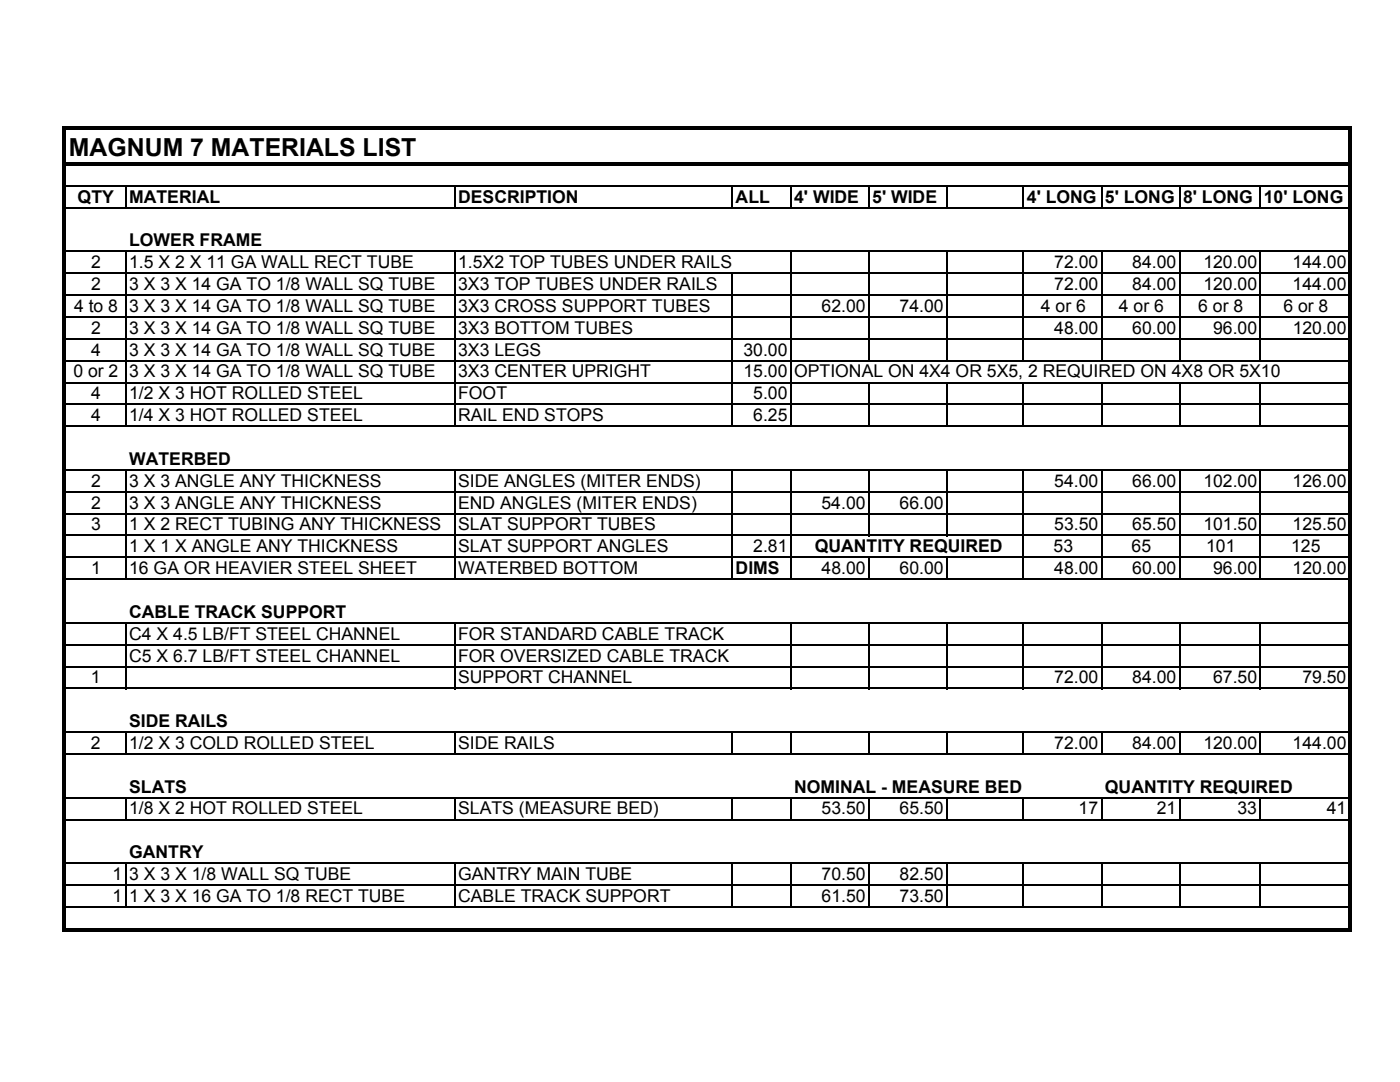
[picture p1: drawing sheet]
<svg xmlns="http://www.w3.org/2000/svg" width="279mm" height="216mm" viewBox="0 0 279 216" stroke-linecap="round" stroke-linejoin="round" font-family="sans-serif">
<defs><g id="words">
<text font-size="5" x="13.8" y="31.1">MAGNUM 7 MATERIALS LIST</text>
<g font-size="3.5">
<text x="15.5" y="40.4">QTY</text>
<text x="25.8" y="40.4">MATERIAL</text>
<text x="91.4" y="40.4">DESCRIPTION</text>
<text x="146.8" y="40.4">ALL</text>
<text x="158.5" y="40.4">4' WIDE</text>
<text x="174.1" y="40.4">5' WIDE</text>
<text x="204.9" y="40.4">4' LONG 5' LONG 8' LONG 10' LONG</text>
<text x="18.2" y="53.5">2</text>
<text x="25.8" y="53.5">1.5 X 2 X 11 GA WALL RECT TUBE</text>
<text x="25.8" y="49.1">LOWER FRAME</text>
<text x="91.4" y="53.5">1.5X2 TOP TUBES UNDER RAILS</text>
<text x="210.4" y="53.5">72.00</text>
<text x="226" y="53.5">84.00</text>
<text x="240.2" y="53.5">120.00</text>
<text x="258" y="53.5">144.00</text>
<text x="18.2" y="57.9">2</text>
<text x="25.8" y="57.9">3 X 3 X 14 GA TO 1/8 WALL SQ TUBE</text>
<text x="91.4" y="57.9">3X3 TOP TUBES UNDER RAILS</text>
<text x="210.4" y="57.9">72.00</text>
<text x="226" y="57.9">84.00</text>
<text x="240.2" y="57.9">120.00</text>
<text x="258" y="57.9">144.00</text>
<text x="14.8" y="62.2">4 to 8 3 X 3 X 14 GA TO 1/8 WALL SQ TUBE</text>
<text x="91.4" y="62.2">3X3 CROSS SUPPORT TUBES</text>
<text x="164" y="62.2">62.00</text>
<text x="179.5" y="62.2">74.00</text>
<text x="207.7" y="62.2">4 or 6</text>
<text x="223.3" y="62.2">4 or 6</text>
<text x="239.1" y="62.2">6 or 8</text>
<text x="256.1" y="62.2">6 or 8</text>
<text x="18.2" y="66.6">2</text>
<text x="18.2" y="71">4</text>
<text x="25.8" y="66.6">3 X 3 X 14 GA TO 1/8 WALL SQ TUBE</text>
<text x="25.8" y="71">3 X 3 X 14 GA TO 1/8 WALL SQ TUBE</text>
<text x="91.4" y="66.6">3X3 BOTTOM TUBES</text>
<text x="91.4" y="71">3X3 LEGS</text>
<text x="148.4" y="71">30.00</text>
<text x="210.4" y="66.6">48.00</text>
<text x="226" y="66.6">60.00</text>
<text x="242.1" y="66.6">96.00</text>
<text x="258" y="66.6">120.00</text>
<text x="14.6" y="75.3">0 or 2 3 X 3 X 14 GA TO 1/8 WALL SQ TUBE</text>
<text x="91.4" y="75.3">3X3 CENTER UPRIGHT</text>
<text x="148.4" y="75.3">15.00 OPTIONAL ON 4X4 OR 5X5, 2 REQUIRED ON 4X8 OR 5X10</text>
<text x="18.2" y="79.7">4</text>
<text x="25.8" y="79.7">1/2 X 3 HOT ROLLED STEEL</text>
<text x="91.4" y="79.7">FOOT</text>
<text x="150.3" y="79.7">5.00</text>
<text x="18.2" y="84">4</text>
<text x="25.8" y="84">1/4 X 3 HOT ROLLED STEEL</text>
<text x="91.4" y="84">RAIL END STOPS</text>
<text x="150.3" y="84">6.25</text>
<text x="25.8" y="92.8">WATERBED</text>
<text x="18.2" y="97.1">2</text>
<text x="18.2" y="101.5">2</text>
<text x="25.8" y="97.1">3 X 3 ANGLE ANY THICKNESS</text>
<text x="25.8" y="101.5">3 X 3 ANGLE ANY THICKNESS</text>
<text x="91.4" y="97.1">SIDE ANGLES (MITER ENDS)</text>
<text x="91.4" y="101.5">END ANGLES (MITER ENDS)</text>
<text x="164" y="101.5">54.00</text>
<text x="179.5" y="101.5">66.00</text>
<text x="210.4" y="97.1">54.00</text>
<text x="226" y="97.1">66.00</text>
<text x="240.2" y="97.1">102.00</text>
<text x="258" y="97.1">126.00</text>
<text x="18.2" y="105.8">3</text>
<text x="25.8" y="105.8">1 X 2 RECT TUBING ANY THICKNESS</text>
<text x="91.4" y="105.8">SLAT SUPPORT TUBES</text>
<text x="210.4" y="105.8">53.50</text>
<text x="226" y="105.8">65.50</text>
<text x="240.2" y="105.8">101.50</text>
<text x="258" y="105.8">125.50</text>
<text x="25.8" y="110.2">1 X 1 X ANGLE ANY THICKNESS</text>
<text x="91.4" y="110.2">SLAT SUPPORT ANGLES</text>
<text x="150.3" y="110.2">2.81</text>
<text x="162.6" y="110.2">QUANTITY REQUIRED</text>
<text x="210.3" y="110.2">53</text>
<text x="225.8" y="110.2">65</text>
<text x="240.7" y="110.2">101</text>
<text x="257.7" y="110.2">125</text>
<text x="18.2" y="114.6">1</text>
<text x="25.8" y="114.6">16 GA OR HEAVIER STEEL SHEET</text>
<text x="91.4" y="114.6">WATERBED BOTTOM</text>
<text x="146.8" y="114.6">DIMS</text>
<text x="164" y="114.6">48.00</text>
<text x="179.5" y="114.6">60.00</text>
<text x="210.4" y="114.6">48.00</text>
<text x="226" y="114.6">60.00</text>
<text x="242.1" y="114.6">96.00</text>
<text x="258" y="114.6">120.00</text>
<text x="25.8" y="123.3">CABLE TRACK SUPPORT</text>
<text x="25.8" y="127.6">C4 X 4.5 LB/FT STEEL CHANNEL</text>
<text x="25.8" y="132">C5 X 6.7 LB/FT STEEL CHANNEL</text>
<text x="91.4" y="127.6">FOR STANDARD CABLE TRACK</text>
<text x="91.4" y="132">FOR OVERSIZED CABLE TRACK</text>
<text x="18.2" y="136.4">1</text>
<text x="91.4" y="136.4">SUPPORT CHANNEL</text>
<text x="210.4" y="136.4">72.00</text>
<text x="226" y="136.4">84.00</text>
<text x="242.1" y="136.4">67.50</text>
<text x="259.9" y="136.4">79.50</text>
<text x="18.2" y="149.4">2</text>
<text x="25.8" y="149.4">1/2 X 3 COLD ROLLED STEEL</text>
<text x="25.8" y="145.1">SIDE RAILS</text>
<text x="91.4" y="149.4">SIDE RAILS</text>
<text x="210.4" y="149.4">72.00</text>
<text x="226" y="149.4">84.00</text>
<text x="240.2" y="149.4">120.00</text>
<text x="258" y="149.4">144.00</text>
<text x="25.8" y="158.2">SLATS</text>
<text x="158.5" y="158.2">NOMINAL - MEASURE BED</text>
<text x="220.5" y="158.2">QUANTITY REQUIRED</text>
<text x="25.8" y="162.5">1/8 X 2 HOT ROLLED STEEL</text>
<text x="91.4" y="162.5">SLATS (MEASURE BED)</text>
<text x="164" y="162.5">53.50</text>
<text x="179.5" y="162.5">65.50</text>
<text x="215.3" y="162.5">17</text>
<text x="230.8" y="162.5">21</text>
<text x="247" y="162.5">33</text>
<text x="264.8" y="162.5">41</text>
<text x="25.8" y="171.2">GANTRY</text>
<text x="22.5" y="175.6">1 3 X 3 X 1/8 WALL SQ TUBE</text>
<text x="22.5" y="180">1 1 X 3 X 16 GA TO 1/8 RECT TUBE</text>
<text x="91.4" y="175.6">GANTRY MAIN TUBE</text>
<text x="91.4" y="180">CABLE TRACK SUPPORT</text>
<text x="164" y="175.6">70.50</text>
<text x="164" y="180">61.50</text>
<text x="179.5" y="175.6">82.50</text>
<text x="179.5" y="180">73.50</text>
</g>
</g></defs>
<g fill="none" stroke="#000" stroke-width=".34">
<path d="M13.2 37.1h255.8M25.1 37.3v4.3M90.8 37.3v4.3M146.1 37.3v4.3M157.8 37.3v4.3M173.4 37.3v4.3M189 37.3v4.3M204.3 37.3v4.3M219.8 37.3v4.3M235.4 37.3v4.3M251.5 37.3v4.3M13.2 41.4h255.8"/>
<path d="M13.2 50.2h255.8M13.2 54.5h255.8M13.2 58.9h255.8M25.1 50.3v34.9M90.8 50.3v34.9M146.1 54.7v30.5M157.8 50.3v34.9M173.4 50.3v21.8M189 50.3v21.8M204.3 50.3v21.8M219.8 50.3v21.8M235.4 50.3v21.8"/>
<path d="M251.5 50.3v21.8M13.2 63.2h255.8M13.2 67.6h255.8M13.2 72h255.8M13.2 76.3h255.8M173.4 76.5v8.7M189 76.5v8.7M204.3 76.5v8.7M219.8 76.5v8.7M235.4 76.5v8.7M251.5 76.5v8.7M13.2 80.7h255.8"/>
<path d="M13.2 85h255.8M13.2 93.8h255.8M13.2 98.1h255.8M25.1 93.9v21.8M90.8 93.9v21.8M146.1 93.9v21.8M157.8 93.9v21.8M173.4 93.9v13.1M189 93.9v13.1M204.3 93.9v21.8M219.8 93.9v21.8M235.4 93.9v21.8"/>
<path d="M251.5 93.9v21.8M13.2 102.5h255.8M13.2 106.8h255.8M13.2 111.2h255.8M13.2 115.6h255.8M173.4 111.4v4.3M189 111.4v4.3M13.2 124.3h255.8M13.2 128.7h255.8M13.2 133h255.8M13.2 137.4h255.8M25.1 124.5v13"/>
<path d="M90.8 124.5v13M157.8 124.5v13M173.4 124.5v13M189 124.5v13M204.3 124.5v13M219.8 124.5v13M235.4 124.5v13M251.5 124.5v13M13.2 146.1h255.8M13.2 150.5h255.8M13.2 159.2h255.8M25.1 146.3v4.3"/>
<path d="M25.1 159.3v4.4M90.8 146.3v4.3M90.8 159.3v4.4M146.1 146.3v4.3M146.1 159.3v4.4M157.8 146.3v4.3M157.8 159.3v4.4M173.4 146.3v4.3M173.4 159.3v4.4M189 146.3v4.3M189 159.3v4.4M204.3 146.3v4.3"/>
<path d="M204.3 159.3v4.4M219.8 146.3v4.3M219.8 159.3v4.4M235.4 146.3v4.3M235.4 159.3v4.4M251.5 146.3v4.3M251.5 159.3v4.4M13.2 163.5h255.8M13.2 172.3h255.8M13.2 176.6h255.8M25.1 172.4v8.7M90.8 172.4v8.7"/>
<path d="M146.1 172.4v8.7M157.8 172.4v8.7M173.4 172.4v8.7M189 172.4v8.7M204.3 172.4v8.7M219.8 172.4v8.7M235.4 172.4v8.7M251.5 172.4v8.7M13.2 181h255.8"/>
</g>
<path d="M12.5 25.2h.7v160.7h-.7zM269 25.9h.7v160h-.7zM13.2 25.2h256.5v.7h-256.5zM13.2 32.4h256.5v.7h-256.5zM13.2 185.3h256.5v.6h-256.5z" fill="#000"/>
<use href="#words"/>
</svg>
